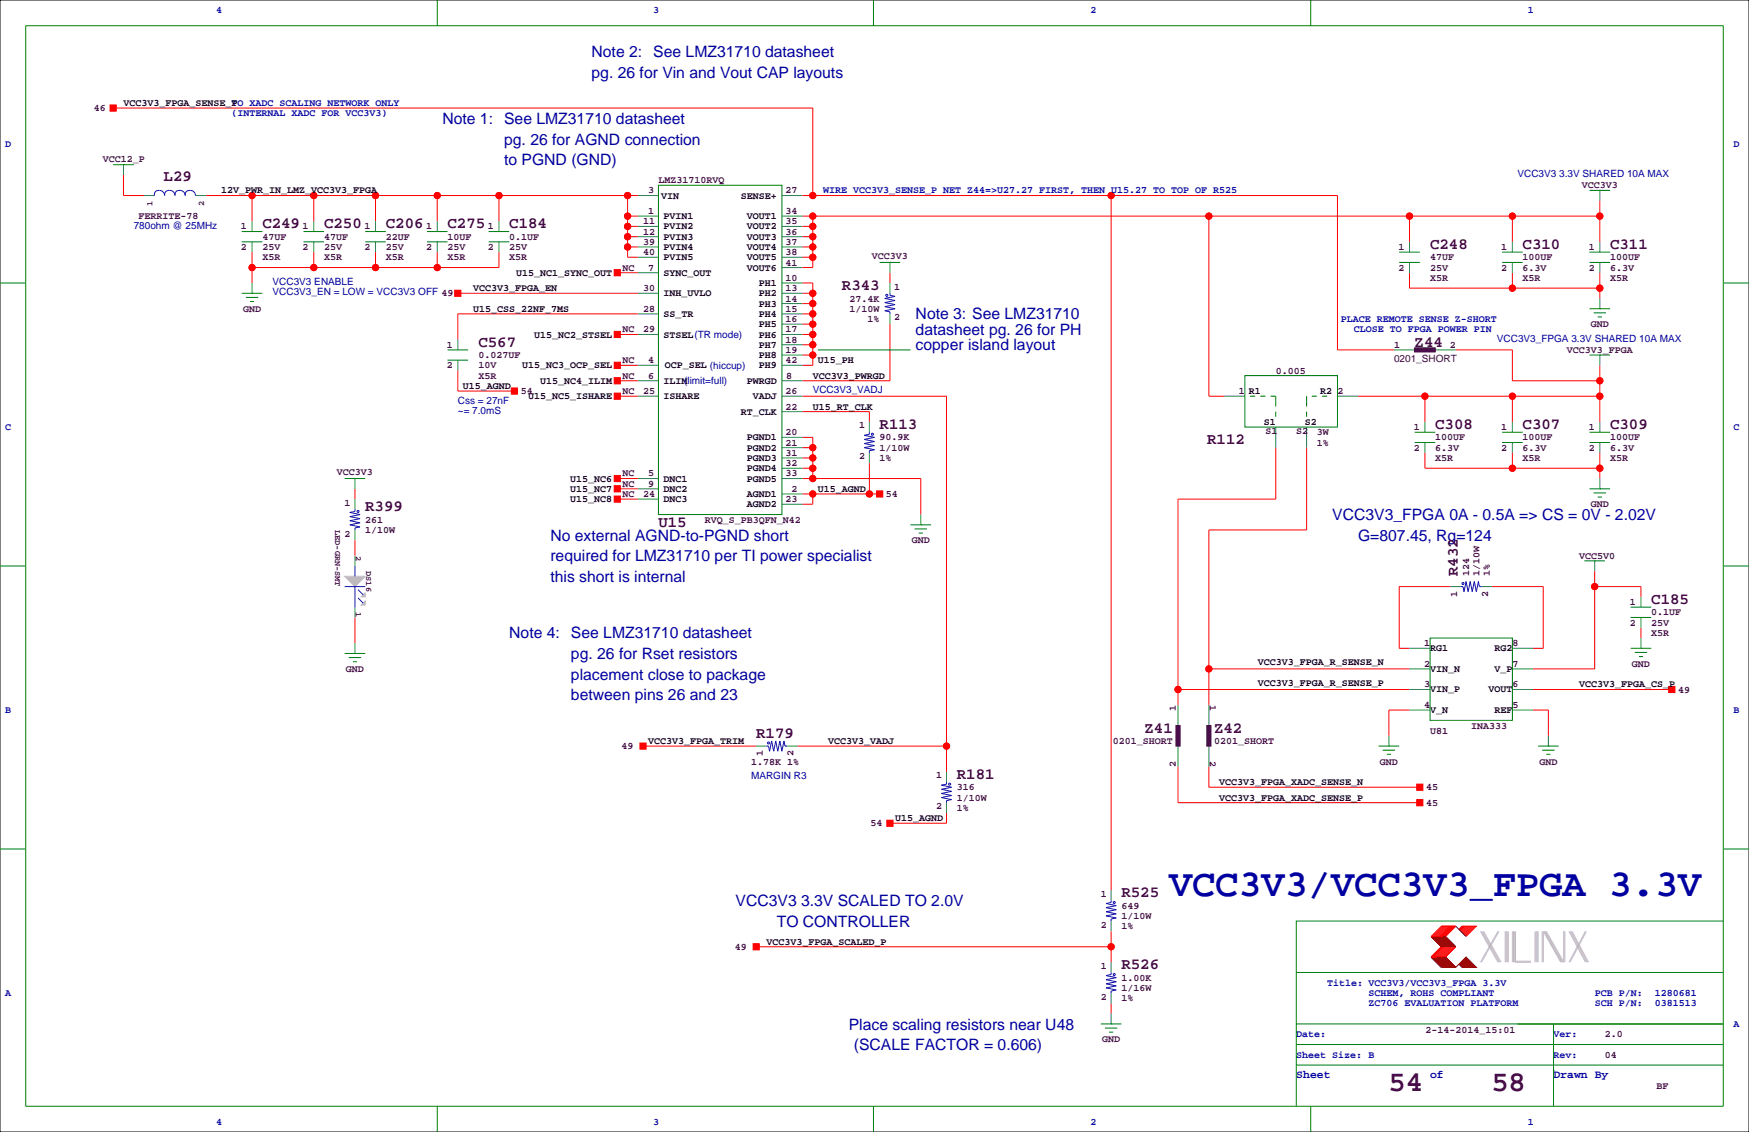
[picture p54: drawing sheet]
<svg xmlns="http://www.w3.org/2000/svg" width="432mm" height="279mm" viewBox="0 0 432 279" stroke-linecap="round" stroke-linejoin="round" font-family="sans-serif">
<defs><g id="words">
<text font-size="9.5" fill="#0000a0" x="288.6" y="221.1">VCC3V3/VCC3V3_FPGA 3.3V</text>
<g font-size="7.1" fill="#400040">
<text x="342.8" y="269.3">54</text>
<text x="368.2" y="269.3">58</text>
</g>
<g font-size="3.9" fill="#0000a0">
<text x="146" y="14.1">Note 2:</text>
<text x="161.3" y="14.1">See LMZ31710 datasheet</text>
<text x="146" y="19.2">pg. 26 for Vin and Vout CAP layouts</text>
<text x="109.2" y="30.6">Note 1:</text>
<text x="124.5" y="30.6">See LMZ31710 datasheet</text>
<text x="124.5" y="35.7">pg. 26 for AGND connection</text>
<text x="124.5" y="40.8">to PGND (GND)</text>
<text x="226.1" y="82.7">datasheet pg. 26 for PH</text>
<text x="226.1" y="78.9">Note 3: See LMZ31710</text>
<text x="226.1" y="86.5">copper island layout</text>
<text x="328.9" y="128.4">VCC3V3_FPGA 0A - 0.5A =&gt; CS = 0V - 2.02V</text>
<text x="135.9" y="133.5">No external AGND-to-PGND short</text>
<text x="335.3" y="133.5">G=807.45, Rg=124</text>
<text x="135.9" y="138.5">required for LMZ31710 per TI power specialist</text>
<text x="135.9" y="143.6">this short is internal</text>
<text x="125.7" y="157.6">Note 4:</text>
<text x="141" y="157.6">See LMZ31710 datasheet</text>
<text x="141" y="167.8">placement close to package</text>
<text x="141" y="162.7">pg. 26 for Rset resistors</text>
<text x="141" y="172.8">between pins 26 and 23</text>
<text x="181.6" y="223.6">VCC3V3 3.3V SCALED TO 2.0V</text>
<text x="191.8" y="228.7">TO CONTROLLER</text>
<text x="209.5" y="254.1">Place scaling resistors near U48</text>
<text x="210.8" y="259.2">(SCALE FACTOR = 0.606)</text>
</g>
<g font-size="3.9" fill="#400040">
<text x="40.4" y="44.7">L29</text>
<text x="64.8" y="56.4">C249</text>
<text x="80" y="56.4">C250</text>
<text x="95.2" y="56.4">C206</text>
<text x="110.5" y="56.4">C275</text>
<text x="125.7" y="56.4">C184</text>
<text x="353.1" y="61.4">C248</text>
<text x="375.9" y="61.4">C310</text>
<text x="397.5" y="61.4">C311</text>
<text x="207.9" y="71.6">R343</text>
<text x="118.1" y="85.6">C567</text>
<text x="349.3" y="85.6">Z44</text>
<text x="217.2" y="105.9">R113</text>
<text x="354.3" y="105.9">C308</text>
<text x="375.9" y="105.9">C307</text>
<text x="397.5" y="105.9">C309</text>
<text x="298" y="109.7">R112</text>
<text x="90.2" y="126.2">R399</text>
<text x="162.6" y="130">U15</text>
<text x="359.9" y="142.2" transform="rotate(-90 359.9 142.2)">R432</text>
<text x="407.7" y="149.1">C185</text>
<text x="186.7" y="182.1">R179</text>
<text x="282.6" y="180.8">Z41</text>
<text x="299.7" y="180.8">Z42</text>
<text x="236.2" y="192.2">R181</text>
<text x="276.9" y="221.5">R525</text>
<text x="276.9" y="239.2">R526</text>
</g>
<g font-size="2.8" fill="#0000a0">
<text x="320" y="266.1">Sheet</text>
<text x="353.1" y="266.1">of</text>
<text x="383.5" y="266.1">Drawn By</text>
</g>
<g font-size="2.5" fill="#0000a0">
<text x="53.3" y="3.3">4</text>
<text x="161.3" y="3.3">3</text>
<text x="269.2" y="3.3">2</text>
<text x="377.2" y="3.3">1</text>
<text x="57.1" y="26.2">TO XADC SCALING NETWORK ONLY</text>
<text x="57.1" y="28.7">(INTERNAL XADC FOR VCC3V3)</text>
<text x="1.3" y="36.3">D</text>
<text x="428" y="36.3">D</text>
<text x="203.2" y="47.8">WIRE VCC3V3_SENSE_P NET Z44=&gt;U27.27 FIRST, THEN U15.27 TO TOP OF R525</text>
<text x="374.6" y="43.7">VCC3V3 3.3V SHARED 10A MAX</text>
<text x="33" y="56.4">780ohm @ 25MHz</text>
<text x="67.3" y="70.4">VCC3V3 ENABLE</text>
<text x="67.3" y="72.9">VCC3V3_EN = LOW = VCC3V3 OFF 49</text>
<text x="331" y="79.5">PLACE REMOTE SENSE Z-SHORT</text>
<text x="334.2" y="82">CLOSE TO FPGA POWER PIN</text>
<text x="369.6" y="84.4">VCC3V3_FPGA 3.3V SHARED 10A MAX</text>
<text x="113" y="99.6">Css = 27nF</text>
<text x="200.7" y="97.1">VCC3V3_VADJ</text>
<text x="1.3" y="106.2">C</text>
<text x="113" y="102.1">~= 7.0mS</text>
<text x="428" y="106.2">C</text>
<text x="1.3" y="176">B</text>
<text x="428" y="176">B</text>
<text x="185.4" y="192.3">MARGIN R3</text>
<text x="1.3" y="245.9">A</text>
<text x="327.7" y="243.3">Title: VCC3V3/VCC3V3_FPGA 3.3V</text>
<text x="337.8" y="245.9">SCHEM, ROHS COMPLIANT</text>
<text x="393.7" y="245.9">PCB P/N:</text>
<text x="408.5" y="245.9">1280681</text>
<text x="337.8" y="248.4">ZC706 EVALUATION PLATFORM</text>
<text x="393.7" y="248.4">SCH P/N:</text>
<text x="408.5" y="248.4">0381513</text>
<text x="320" y="256">Date:</text>
<text x="383.5" y="256">Ver:</text>
<text x="428" y="253.5">A</text>
<text x="320" y="261.1">Sheet Size: B</text>
<text x="383.5" y="261.1">Rev:</text>
<text x="53.3" y="277.6">4</text>
<text x="161.3" y="277.6">3</text>
<text x="269.2" y="277.6">2</text>
<text x="377.2" y="277.6">1</text>
</g>
<g font-size="2.5" fill="#400040">
<text x="23.2" y="27.4">46</text>
<text x="25.4" y="39.9">VCC12_P</text>
<text x="160" y="47.8">3</text>
<text x="162.6" y="45.2">LMZ31710RVQ</text>
<text x="193.9" y="47.8">27</text>
<text x="390.5" y="46.5">VCC3V3</text>
<text x="34.2" y="53.9">FERRITE-78</text>
<text x="160" y="52.8">1</text>
<text x="193.9" y="52.8">34</text>
<text x="59.5" y="56.6">1</text>
<text x="64.8" y="59.2">47UF</text>
<text x="74.7" y="56.6">1</text>
<text x="80" y="59.2">47UF</text>
<text x="90" y="56.6">1</text>
<text x="95.2" y="59.2">22UF</text>
<text x="105.2" y="56.6">1</text>
<text x="110.5" y="59.2">10UF</text>
<text x="120.4" y="56.6">1</text>
<text x="125.7" y="59.2">0.1UF</text>
<text x="158.7" y="55.4">11</text>
<text x="158.7" y="57.9">12</text>
<text x="193.9" y="55.4">35</text>
<text x="193.9" y="57.9">36</text>
<text x="59.5" y="61.7">2</text>
<text x="64.8" y="61.7">25V</text>
<text x="64.8" y="64.3">X5R</text>
<text x="74.7" y="61.7">2</text>
<text x="80" y="64.3">X5R</text>
<text x="80" y="61.7">25V</text>
<text x="90" y="61.7">2</text>
<text x="95.2" y="61.7">25V</text>
<text x="95.2" y="64.3">X5R</text>
<text x="105.2" y="61.7">2</text>
<text x="110.5" y="61.7">25V</text>
<text x="110.5" y="64.3">X5R</text>
<text x="120.4" y="61.7">2</text>
<text x="125.7" y="61.7">25V</text>
<text x="125.7" y="64.3">X5R</text>
<text x="158.7" y="60.5">39</text>
<text x="158.7" y="63">40</text>
<text x="193.9" y="60.5">37</text>
<text x="193.9" y="63">38</text>
<text x="193.9" y="65.5">41</text>
<text x="215.3" y="64">VCC3V3</text>
<text x="345.2" y="61.7">1</text>
<text x="353.1" y="64.3">47UF</text>
<text x="370.6" y="61.7">1</text>
<text x="375.9" y="64.3">100UF</text>
<text x="392.2" y="61.7">1</text>
<text x="397.5" y="64.3">100UF</text>
<text x="153.7" y="66.8">NC</text>
<text x="158.7" y="71.9">30</text>
<text x="160" y="66.8">7</text>
<text x="193.9" y="69.3">10</text>
<text x="193.9" y="71.9">13</text>
<text x="220.8" y="71.5">1</text>
<text x="345.2" y="66.8">2</text>
<text x="353.1" y="66.8">25V</text>
<text x="353.1" y="69.3">X5R</text>
<text x="370.6" y="66.8">2</text>
<text x="375.9" y="66.8">6.3V</text>
<text x="375.9" y="69.3">X5R</text>
<text x="392.2" y="66.8">2</text>
<text x="397.5" y="66.8">6.3V</text>
<text x="397.5" y="69.3">X5R</text>
<text x="60" y="77">GND</text>
<text x="158.7" y="77">28</text>
<text x="193.9" y="74.4">14</text>
<text x="193.9" y="77">15</text>
<text x="209.8" y="74.4">27.4K</text>
<text x="209.8" y="77">1/10W</text>
<text x="153.7" y="82">NC</text>
<text x="158.7" y="82">29</text>
<text x="193.9" y="79.5">16</text>
<text x="193.9" y="82">17</text>
<text x="214.2" y="79.5">1%</text>
<text x="220.8" y="79.1">2</text>
<text x="392.7" y="80.8">GND</text>
<text x="110.3" y="85.9">1</text>
<text x="118.1" y="88.4">0.027UF</text>
<text x="153.7" y="89.7">NC</text>
<text x="160" y="89.7">4</text>
<text x="193.9" y="84.6">18</text>
<text x="193.9" y="87.1">19</text>
<text x="193.9" y="89.7">42</text>
<text x="344.2" y="85.9">1</text>
<text x="344.2" y="89.4">0201_SHORT</text>
<text x="357.9" y="85.9">2</text>
<text x="386.8" y="87.1">VCC3V3_FPGA</text>
<text x="110.3" y="90.9">2</text>
<text x="118.1" y="90.9">10V</text>
<text x="118.1" y="93.5">X5R</text>
<text x="153.7" y="93.5">NC</text>
<text x="160" y="93.5">6</text>
<text x="194.1" y="93.5">8</text>
<text x="315" y="92.2">0.005</text>
<text x="128.6" y="97.3">54</text>
<text x="153.7" y="97.3">NC</text>
<text x="158.7" y="97.3">25</text>
<text x="193.9" y="101.1">22</text>
<text x="193.9" y="97.3">26</text>
<text x="305.9" y="97.3">1</text>
<text x="330.2" y="97.3">2</text>
<text x="193.9" y="107.4">20</text>
<text x="212.1" y="105.8">1</text>
<text x="312.4" y="107">S1</text>
<text x="320" y="107">S2</text>
<text x="325.1" y="107.4">3W</text>
<text x="349" y="106.2">1</text>
<text x="370.6" y="106.2">1</text>
<text x="392.2" y="106.2">1</text>
<text x="193.9" y="110">21</text>
<text x="193.9" y="112.5">31</text>
<text x="212.1" y="113.4">2</text>
<text x="217.2" y="108.7">90.9K</text>
<text x="217.2" y="111.3">1/10W</text>
<text x="217.2" y="113.8">1%</text>
<text x="325.1" y="110">1%</text>
<text x="349" y="111.3">2</text>
<text x="354.3" y="108.7">100UF</text>
<text x="354.3" y="111.3">6.3V</text>
<text x="354.3" y="113.8">X5R</text>
<text x="370.6" y="111.3">2</text>
<text x="375.9" y="108.7">100UF</text>
<text x="375.9" y="111.3">6.3V</text>
<text x="375.9" y="113.8">X5R</text>
<text x="392.2" y="111.3">2</text>
<text x="397.5" y="108.7">100UF</text>
<text x="397.5" y="111.3">6.3V</text>
<text x="397.5" y="113.8">X5R</text>
<text x="83.2" y="117.4">VCC3V3</text>
<text x="153.7" y="117.6">NC</text>
<text x="160" y="117.6">5</text>
<text x="193.9" y="115.1">32</text>
<text x="193.9" y="117.6">33</text>
<text x="85.1" y="124.8">1</text>
<text x="153.7" y="122.7">NC</text>
<text x="153.7" y="120.1">NC</text>
<text x="158.7" y="122.7">24</text>
<text x="160" y="120.1">9</text>
<text x="193.9" y="124">23</text>
<text x="195.4" y="121.4">2</text>
<text x="218.7" y="122.7">54</text>
<text x="392.7" y="125.2">GND</text>
<text x="90.2" y="129">261</text>
<text x="90.2" y="131.6">1/10W</text>
<text x="174" y="129">RVQ_S_PB3QFN_N42</text>
<text x="85.1" y="132.4">2</text>
<text x="225.1" y="134.1">GND</text>
<text x="389.9" y="137.9">VCC5V0</text>
<text x="362.7" y="142.2" transform="rotate(-90 362.7 142.2)">124</text>
<text x="365.3" y="142.2" transform="rotate(-90 365.3 142.2)">1/10W</text>
<text x="367.8" y="142.2" transform="rotate(-90 367.8 142.2)">1%</text>
<text x="359.8" y="147.3" transform="rotate(-90 359.8 147.3)">1</text>
<text x="367.4" y="147.3" transform="rotate(-90 367.4 147.3)">2</text>
<text x="402.4" y="149.4">1</text>
<text x="402.4" y="154.4">2</text>
<text x="407.7" y="151.9">0.1UF</text>
<text x="407.7" y="154.4">25V</text>
<text x="351.6" y="159.5">1</text>
<text x="373.4" y="159.5">8</text>
<text x="407.7" y="157">X5R</text>
<text x="85.4" y="165.9">GND</text>
<text x="351.6" y="164.6">2</text>
<text x="373.4" y="164.6">7</text>
<text x="402.9" y="164.6">GND</text>
<text x="298.7" y="174" transform="rotate(90 298.7 174)">1</text>
<text x="351.6" y="169.7">3</text>
<text x="373.4" y="169.7">6</text>
<text x="414.3" y="170.9">49</text>
<text x="290.3" y="175.5" transform="rotate(-90 290.3 175.5)">1</text>
<text x="351.6" y="174.8">4</text>
<text x="363.2" y="179.8">INA333</text>
<text x="373.4" y="174.8">5</text>
<text x="153.5" y="184.9">49</text>
<text x="274.7" y="183.6">0201_SHORT</text>
<text x="299.7" y="183.6">0201_SHORT</text>
<text x="353.1" y="181.1">U81</text>
<text x="185.4" y="188.7">1.78K 1%</text>
<text x="188.3" y="186.7" transform="rotate(-90 188.3 186.7)">1</text>
<text x="195.9" y="186.7" transform="rotate(-90 195.9 186.7)">2</text>
<text x="290.3" y="189.2" transform="rotate(-90 290.3 189.2)">2</text>
<text x="298.7" y="187.7" transform="rotate(90 298.7 187.7)">2</text>
<text x="340.7" y="188.7">GND</text>
<text x="380" y="188.7">GND</text>
<text x="231.1" y="192.1">1</text>
<text x="236.2" y="195.1">316</text>
<text x="236.2" y="197.6">1/10W</text>
<text x="352.1" y="195.1">45</text>
<text x="214.9" y="204">54</text>
<text x="231.1" y="199.7">2</text>
<text x="236.2" y="200.2">1%</text>
<text x="352.1" y="198.9">45</text>
<text x="271.8" y="221.3">1</text>
<text x="276.9" y="224.3">649</text>
<text x="276.9" y="226.8">1/10W</text>
<text x="271.8" y="228.9">2</text>
<text x="276.9" y="229.4">1%</text>
<text x="181.4" y="234.4">49</text>
<text x="271.8" y="239.1">1</text>
<text x="276.9" y="242.1">1.00K</text>
<text x="276.9" y="244.6">1/16W</text>
<text x="271.8" y="246.7">2</text>
<text x="276.9" y="247.1">1%</text>
<text x="272.1" y="257.3">GND</text>
<text x="351.9" y="255">2-14-2014_15:01</text>
<text x="396.2" y="256">2.0</text>
<text x="396.2" y="261.1">04</text>
<text x="408.9" y="268.7">BF</text>
</g>
<g font-size="2.5">
<text x="30.5" y="26.2">VCC3V3_FPGA_SENSE_P</text>
<text x="54.6" y="47.8">12V_PWR_IN_LMZ_VCC3V3_FPGA</text>
<text x="163.2" y="49">VIN</text>
<text x="182.9" y="49">SENSE+</text>
<text x="163.8" y="54.1">PVIN1</text>
<text x="163.8" y="56.6">PVIN2</text>
<text x="163.8" y="59.2">PVIN3</text>
<text x="184.4" y="54.1">VOUT1</text>
<text x="184.4" y="56.6">VOUT2</text>
<text x="184.4" y="59.2">VOUT3</text>
<text x="163.8" y="61.7">PVIN4</text>
<text x="163.8" y="64.3">PVIN5</text>
<text x="184.4" y="61.7">VOUT4</text>
<text x="184.4" y="64.3">VOUT5</text>
<text x="116.8" y="71.9">VCC3V3_FPGA_EN</text>
<text x="127.4" y="68.1">U15_NC1_SYNC_OUT</text>
<text x="163.8" y="68.1">SYNC_OUT</text>
<text x="184.4" y="66.8">VOUT6</text>
<text x="187.3" y="70.6">PH1</text>
<text x="116.8" y="77">U15_CSS_22NF_7MS</text>
<text x="163.8" y="73.2">INH_UVLO</text>
<text x="187.3" y="73.2">PH2</text>
<text x="187.3" y="75.7">PH3</text>
<text x="131.9" y="83.3">U15_NC2_STSEL</text>
<text x="163.8" y="78.2">SS_TR</text>
<text x="163.8" y="83.3">STSEL(TR mode)</text>
<text x="187.3" y="78.2">PH4</text>
<text x="187.3" y="80.8">PH5</text>
<text x="187.3" y="83.3">PH6</text>
<text x="187.3" y="85.9">PH7</text>
<text x="187.3" y="88.4">PH8</text>
<text x="201.9" y="89.7">U15_PH</text>
<text x="128.9" y="90.9">U15_NC3_OCP_SEL</text>
<text x="133.3" y="94.7">U15_NC4_ILIM</text>
<text x="163.8" y="94.7">ILIM(limit=full)</text>
<text x="164.1" y="90.9">OCP_SEL (hiccup)</text>
<text x="184.4" y="94.7">PWRGD</text>
<text x="187.3" y="90.9">PH9</text>
<text x="200.7" y="93.5">VCC3V3_PWRGD</text>
<text x="114.3" y="96">U15_AGND</text>
<text x="130.4" y="98.6">U15_NC5_ISHARE</text>
<text x="163.8" y="98.6">ISHARE</text>
<text x="185.8" y="98.6">VADJ</text>
<text x="200.7" y="101.1">U15_RT_CLK</text>
<text x="308.4" y="97.2">R1</text>
<text x="326" y="97.2">R2</text>
<text x="182.9" y="102.4">RT_CLK</text>
<text x="312" y="104.8">S1</text>
<text x="322.2" y="104.8">S2</text>
<text x="184.4" y="108.7">PGND1</text>
<text x="184.4" y="111.3">PGND2</text>
<text x="184.4" y="113.8">PGND3</text>
<text x="140.8" y="118.9">U15_NC6</text>
<text x="163.8" y="118.9">DNC1</text>
<text x="184.4" y="116.3">PGND4</text>
<text x="184.4" y="118.9">PGND5</text>
<text x="140.8" y="124">U15_NC8</text>
<text x="140.8" y="121.4">U15_NC7</text>
<text x="163.8" y="121.4">DNC2</text>
<text x="163.8" y="124">DNC3</text>
<text x="184.4" y="122.7">AGND1</text>
<text x="184.4" y="125.2">AGND2</text>
<text x="201.9" y="121.4">U15_AGND</text>
<text x="353.1" y="160.7">RG1</text>
<text x="368.9" y="160.7">RG2</text>
<text x="310.5" y="164.2">VCC3V3_FPGA_R_SENSE_N</text>
<text x="353.1" y="165.8">VIN_N</text>
<text x="368.9" y="165.8">V_P</text>
<text x="310.5" y="169.3">VCC3V3_FPGA_R_SENSE_P</text>
<text x="353.1" y="170.9">VIN_P</text>
<text x="367.5" y="170.9">VOUT</text>
<text x="389.9" y="169.7">VCC3V3_FPGA_CS_P</text>
<text x="353.1" y="176">V_N</text>
<text x="368.9" y="176">REF</text>
<text x="160" y="183.6">VCC3V3_FPGA_TRIM</text>
<text x="204.5" y="183.6">VCC3V3_VADJ</text>
<text x="301" y="197.6">VCC3V3_FPGA_XADC_SENSE_P</text>
<text x="301" y="193.8">VCC3V3_FPGA_XADC_SENSE_N</text>
<text x="221" y="202.7">U15_AGND</text>
<text x="189.2" y="233.2">VCC3V3_FPGA_SCALED_P</text>
</g>
<g font-size="2.1" fill="#400040">
<text x="37.7" y="50.8" transform="rotate(-90 37.7 50.8)">1</text>
<text x="50.4" y="50.8" transform="rotate(-90 50.4 50.8)">2</text>
<text x="82.7" y="130.8" transform="rotate(90 82.7 130.8)">LED-GRN-SMT</text>
<text x="87.8" y="137.2" transform="rotate(90 87.8 137.2)">2</text>
<text x="90.4" y="141" transform="rotate(90 90.4 141)">DS16</text>
<text x="87.8" y="151.1" transform="rotate(90 87.8 151.1)">1</text>
</g>
</g></defs>
<path d="M0 0h431.8v279.4h-431.8z" fill="none" stroke="#000" stroke-width=".25"/>
<g fill="none" stroke="#f00" stroke-width=".25">
<path d="M27.9 26.7h172.8v21.6M30.5 43.2v5.1h5.1M50.8 48.3h106.7M62.2 48.3v6.3M77.5 48.3v6.3M92.7 48.3v6.3M107.9 48.3v6.3M123.2 48.3v6.3M154.9 48.3v15.2h2.6M154.9 53.3h2.6M154.9 55.9h2.6M154.9 58.4h2.6"/>
<path d="M198.1 48.3h132.1v38.1h14M198.1 53.3h196.9M198.1 55.9h2.6M198.1 58.4h2.6M200.7 53.3v12.7h-2.6M274.3 48.3v171.4M298.4 53.3v44.5h3.9M348 53.3v6.4M373.4 53.3v6.4M395 49.5v10.2M62.2 62.2v7.6M77.5 62.2v3.8"/>
<path d="M92.7 62.2v3.8M107.9 62.2v3.8M113 72.4h44.5M123.2 62.2v3.8h-61M152.4 67.3h5.1M154.9 61h2.6M157.5 77.5h-44.5v6.3M198.1 69.8h2.6v20.4h-2.6M198.1 77.5h2.6M198.1 63.5h2.6M198.1 61h2.6M198.1 74.9h2.6"/>
<path d="M198.1 72.4h2.6M219.7 67.3v2.5M348 67.3v3.8h47M373.4 67.3v3.8M395 67.3v6.4M113 91.4v5.1h14M152.4 94h5.1M152.4 97.8h5.1M152.4 90.2h5.1M152.4 82.5h5.1M198.1 97.8h35.6v92.7M198.1 87.6h2.6"/>
<path d="M198.1 82.5h2.6M198.1 80h2.6M198.1 85.1h2.6M219.7 80v14h-21.6M335.3 97.8h59.7M351.8 97.8v6.3M359.4 86.4h14v7.6h21.6M373.4 97.8v6.3M395 90.2v13.9M152.4 118.1h5.1M198.1 118.1h29.2v8.9M198.1 107.9h2.6v10.2"/>
<path d="M198.1 110.5h2.6M198.1 113h2.6M198.1 115.6h2.6M198.1 101.6h16.5v2.5M214.6 114.3v7.6M315 110.5v12.7h-24.2v50.8M322.6 110.5v20.3h-24.2v43.2M351.8 111.8v3.8h43.2M373.4 111.8v3.8M395 111.8v6.3M87.6 120.7v2.5M87.6 133.3v3.9"/>
<path d="M152.4 123.2h5.1M152.4 120.7h5.1M198.1 121.9h19.1M200.7 121.9v2.6h-2.6M87.6 152.4v6.4M358.1 144.8h-12.7v15.2h2.6M368.3 144.8h12.7v15.2h-2.5M393.7 144.8h11.4v2.5M393.7 141v24.1h-15.2M405.1 154.9v2.6M290.8 170.2h57.2M298.4 165.1h49.6"/>
<path d="M348 175.3h-5.1v6.3M378.5 175.3h3.8v6.3M378.5 170.2h34.2M158.7 184.1h28M196.8 184.1h36.9M290.8 189.2v8.9h59.7M298.4 189.2v5.1h52.1M233.7 200.7v2.5h-14M186.7 233.7h87.6M274.3 229.9v7.6M355.9 233.7l-2.6 2.5h3.6l2.5-2.5M355.9 228.6h3.5l-2.5 2.5h-3.6z"/>
<path d="M356.1 233.7l-2.5 2.5M356.1 228.6l-2.5 2.5M356.4 233.7l-2.6 2.5M356.4 228.6l-2.6 2.5M356.6 233.7l-2.5 2.5M356.6 228.6l-2.5 2.5M356.9 233.7l-2.6 2.5M356.9 228.6l-2.6 2.5M357.1 233.7l-2.5 2.5M357.1 228.6l-2.5 2.5M357.4 233.7l-2.6 2.5M357.4 228.6l-2.6 2.5"/>
<path d="M357.6 233.7l-2.5 2.5M357.6 228.6l-2.5 2.5M357.9 233.7l-2.6 2.5M357.9 228.6l-2.6 2.5M358.1 233.7l-2.5 2.5M358.1 228.6l-2.5 2.5M358.4 233.7l-2.5 2.5M358.4 228.6l-2.5 2.5M358.6 233.7l-2.5 2.5M358.6 228.6l-2.5 2.5M358.9 233.7l-2.5 2.5M358.9 228.6l-2.5 2.5"/>
<path d="M359.2 233.7l-2.6 2.5M359.2 228.6l-2.6 2.5M360.2 229.4l.7-.8h3.6l-2.6 2.5M361.2 228.6l-.8 .8M361.4 228.6l-1 1M361.7 228.6l-1 1M361.9 228.6l-1.2 1.3M362.2 228.6l-1.3 1.3M362.5 228.6l-1.6 1.5M362.7 228.6l-1.5 1.5M363 228.6l-1.8 1.8M363.2 228.6l-1.8 1.8"/>
<path d="M363.5 228.6l-2.1 2M363.7 228.6l-2 2M364 228.6l-2.3 2.3M364.2 228.6l-2.3 2.3M274.3 247.6v2.6"/>
<circle cx="62.2" cy="48.3" r=".76"/>
<circle cx="77.5" cy="48.3" r=".76"/>
<circle cx="92.7" cy="48.3" r=".76"/>
<circle cx="108" cy="48.3" r=".76"/>
<circle cx="123.2" cy="48.3" r=".76"/>
<circle cx="154.9" cy="53.3" r=".76"/>
<circle cx="154.9" cy="48.3" r=".76"/>
<circle cx="154.9" cy="55.9" r=".76"/>
<circle cx="154.9" cy="58.4" r=".76"/>
<circle cx="200.7" cy="53.3" r=".76"/>
<circle cx="200.7" cy="48.3" r=".76"/>
<circle cx="200.7" cy="55.9" r=".76"/>
<circle cx="200.7" cy="58.4" r=".76"/>
<circle cx="274.3" cy="48.3" r=".76"/>
<circle cx="298.5" cy="53.3" r=".76"/>
<circle cx="348" cy="53.3" r=".76"/>
<circle cx="373.4" cy="53.3" r=".76"/>
<circle cx="395" cy="53.3" r=".76"/>
<circle cx="62.2" cy="66" r=".76"/>
<circle cx="77.5" cy="66" r=".76"/>
<circle cx="92.7" cy="66" r=".76"/>
<circle cx="108" cy="66" r=".76"/>
<circle cx="154.9" cy="61" r=".76"/>
<circle cx="200.7" cy="72.4" r=".76"/>
<circle cx="200.7" cy="61" r=".76"/>
<circle cx="200.7" cy="74.9" r=".76"/>
<circle cx="200.7" cy="77.5" r=".76"/>
<circle cx="200.7" cy="63.5" r=".76"/>
<circle cx="373.4" cy="71.1" r=".76"/>
<circle cx="395" cy="71.1" r=".76"/>
<circle cx="200.7" cy="85.1" r=".76"/>
<circle cx="200.7" cy="80" r=".76"/>
<circle cx="200.7" cy="87.6" r=".76"/>
<circle cx="200.7" cy="82.5" r=".76"/>
<circle cx="351.8" cy="97.8" r=".76"/>
<circle cx="373.4" cy="97.8" r=".76"/>
<circle cx="395" cy="97.8" r=".76"/>
<circle cx="395" cy="94" r=".76"/>
<circle cx="200.7" cy="113" r=".76"/>
<circle cx="200.7" cy="115.6" r=".76"/>
<circle cx="200.7" cy="110.5" r=".76"/>
<circle cx="200.7" cy="118.1" r=".76"/>
<circle cx="373.4" cy="115.6" r=".76"/>
<circle cx="395" cy="115.6" r=".76"/>
<circle cx="200.7" cy="121.9" r=".76"/>
<circle cx="214.6" cy="121.9" r=".76"/>
<circle cx="393.7" cy="144.8" r=".76"/>
<circle cx="290.8" cy="170.2" r=".76"/>
<circle cx="298.5" cy="165.1" r=".76"/>
<circle cx="233.7" cy="184.1" r=".76"/>
<circle cx="274.3" cy="233.7" r=".76"/>
</g>
<g fill="#f00" stroke="#f00" stroke-width=".25">
<path d="M126.2 95.8h1.6v1.5h-1.6z" fill-rule="evenodd"/>
<path d="M158 183.4h1.5v1.5h-1.5z" fill-rule="evenodd"/>
<path d="M218.9 202.4h1.6v1.6h-1.6z" fill-rule="evenodd"/>
<path d="M349.8 193.5h1.5v1.6h-1.5z" fill-rule="evenodd"/>
<path d="M349.8 197.4h1.5v1.5h-1.5z" fill-rule="evenodd"/>
<path d="M112.3 71.6h1.5v1.6h-1.5z" fill-rule="evenodd"/>
<path d="M412 169.4h1.5v1.5h-1.5z" fill-rule="evenodd"/>
<path d="M185.9 232.9h1.6v1.5h-1.6z" fill-rule="evenodd"/>
<path d="M27.2 25.9h1.5v1.5h-1.5z" fill-rule="evenodd"/>
<path d="M151.6 66.5h1.6v1.6h-1.6z" fill-rule="evenodd"/>
<path d="M151.6 81.8h1.6v1.5h-1.6z" fill-rule="evenodd"/>
<path d="M151.6 89.4h1.6v1.5h-1.6z" fill-rule="evenodd"/>
<path d="M151.6 93.2h1.6v1.5h-1.6z" fill-rule="evenodd"/>
<path d="M151.6 97h1.6v1.6h-1.6z" fill-rule="evenodd"/>
<path d="M151.6 117.3h1.6v1.6h-1.6z" fill-rule="evenodd"/>
<path d="M151.6 119.9h1.6v1.5h-1.6z" fill-rule="evenodd"/>
<path d="M151.6 122.4h1.6v1.6h-1.6z" fill-rule="evenodd"/>
<path d="M216.4 121.2h1.5v1.5h-1.5z" fill-rule="evenodd"/>
<circle cx="200.7" cy="118.1" r=".76"/>
<circle cx="200.7" cy="110.5" r=".76"/>
<circle cx="200.7" cy="113" r=".76"/>
<circle cx="200.7" cy="115.6" r=".76"/>
<circle cx="62.2" cy="48.3" r=".76"/>
<circle cx="77.5" cy="48.3" r=".76"/>
<circle cx="92.7" cy="48.3" r=".76"/>
<circle cx="108" cy="48.3" r=".76"/>
<circle cx="123.2" cy="48.3" r=".76"/>
<circle cx="154.9" cy="48.3" r=".76"/>
<circle cx="154.9" cy="53.3" r=".76"/>
<circle cx="154.9" cy="55.9" r=".76"/>
<circle cx="154.9" cy="58.4" r=".76"/>
<circle cx="154.9" cy="61" r=".76"/>
<circle cx="395" cy="94" r=".76"/>
<circle cx="395" cy="97.8" r=".76"/>
<circle cx="351.8" cy="97.8" r=".76"/>
<circle cx="373.4" cy="97.8" r=".76"/>
<circle cx="373.4" cy="71.1" r=".76"/>
<circle cx="395" cy="71.1" r=".76"/>
<circle cx="62.2" cy="66" r=".76"/>
<circle cx="77.5" cy="66" r=".76"/>
<circle cx="92.7" cy="66" r=".76"/>
<circle cx="108" cy="66" r=".76"/>
<circle cx="200.7" cy="87.6" r=".76"/>
<circle cx="200.7" cy="72.4" r=".76"/>
<circle cx="200.7" cy="74.9" r=".76"/>
<circle cx="200.7" cy="77.5" r=".76"/>
<circle cx="200.7" cy="80" r=".76"/>
<circle cx="200.7" cy="82.5" r=".76"/>
<circle cx="200.7" cy="85.1" r=".76"/>
<circle cx="393.7" cy="144.8" r=".76"/>
<circle cx="298.5" cy="165.1" r=".76"/>
<circle cx="290.8" cy="170.2" r=".76"/>
<circle cx="395" cy="115.6" r=".76"/>
<circle cx="373.4" cy="115.6" r=".76"/>
<circle cx="200.7" cy="53.3" r=".76"/>
<circle cx="298.5" cy="53.3" r=".76"/>
<circle cx="395" cy="53.3" r=".76"/>
<circle cx="348" cy="53.3" r=".76"/>
<circle cx="373.4" cy="53.3" r=".76"/>
<circle cx="200.7" cy="55.9" r=".76"/>
<circle cx="200.7" cy="63.5" r=".76"/>
<circle cx="200.7" cy="61" r=".76"/>
<circle cx="200.7" cy="58.4" r=".76"/>
<circle cx="274.3" cy="233.7" r=".76"/>
<circle cx="200.7" cy="48.3" r=".76"/>
<circle cx="274.3" cy="48.3" r=".76"/>
<circle cx="233.7" cy="184.1" r=".76"/>
<circle cx="200.7" cy="121.9" r=".76"/>
<circle cx="214.6" cy="121.9" r=".76"/>
</g>
<g fill="none" stroke="#008080" stroke-width=".25">
<path d="M30.5 40.6v2.6M35.6 48.3h2.5M48.3 48.3h2.5M62.2 54.6v2.6M62.2 59.7v2.5M77.5 54.6v2.6M77.5 59.7v2.5M92.7 54.6v2.6M92.7 59.7v2.5M107.9 54.6v2.6M107.9 59.7v2.5M123.2 54.6v2.6"/>
<path d="M123.2 59.7v2.5M157.5 53.3h5.1M157.5 55.9h5.1M157.5 58.4h5.1M157.5 48.3h5.1M193 53.3h5.1M193 55.9h5.1M193 58.4h5.1M193 48.3h5.1M348 59.7v2.5M373.4 59.7v2.5M395 47v2.5"/>
<path d="M395 59.7v2.5M62.2 69.8v2.6M157.5 72.4h5.1M157.5 77.5h5.1M157.5 61h5.1M157.5 63.5h5.1M157.5 67.3h5.1M193 69.8h5.1M193 72.4h5.1M193 74.9h5.1M193 77.5h5.1M193 61h5.1"/>
<path d="M193 63.5h5.1M193 66h5.1M219.7 64.8v2.5M219.7 69.8v2.6M219.7 77.5v2.5M348 64.8v2.5M373.4 64.8v2.5M395 64.8v2.5M395 73.7v2.5M113 83.8v2.6M113 88.9v2.5M157.5 94h5.1"/>
<path d="M157.5 97.8h5.1M157.5 90.2h5.1M157.5 82.5h5.1M193 94h5.1M193 97.8h5.1M193 90.2h5.1M193 80h5.1M193 82.5h5.1M193 85.1h5.1M193 87.6h5.1M302.3 97.8h5M330.2 97.8h5.1"/>
<path d="M344.2 86.4h5M354.3 86.4h5.1M395 87.6v2.6M87.6 118.1v2.6M157.5 118.1h5.1M193 107.9h5.1M193 110.5h5.1M193 113h5.1M193 115.6h5.1M193 118.1h5.1M193 101.6h5.1M214.6 104.1v2.6"/>
<path d="M214.6 111.8v2.5M315 105.4v5.1M322.6 105.4v5.1M351.8 104.1v2.6M351.8 109.2v2.6M373.4 104.1v2.6M373.4 109.2v2.6M395 104.1v2.6M395 109.2v2.6M395 118.1v2.6M87.6 123.2v2.5M87.6 130.8v2.5"/>
<path d="M87.6 137.2v2.5M157.5 120.7h5.1M157.5 123.2h5.1M193 121.9h5.1M193 124.5h5.1M227.3 127v2.5M393.7 138.4v2.6M87.6 149.9v2.5M87.6 158.8v2.5M358.1 144.8h2.6M365.8 144.8h2.5M405.1 147.3v2.6"/>
<path d="M405.1 152.4v2.5M405.1 157.5v2.5M290.8 174v5.1M298.4 174v5.1M348 160h5.1M348 165.1h5.1M348 170.2h5.1M348 175.3h5.1M373.4 160h5.1M373.4 165.1h5.1M373.4 170.2h5.1M373.4 175.3h5.1"/>
<path d="M186.7 184.1h2.5M194.3 184.1h2.5M233.7 190.5v2.5M233.7 198.1v2.6M290.8 184.1v5.1M298.4 184.1v5.1M342.9 181.6v2.5M382.3 181.6v2.5M274.3 219.7v2.5M274.3 227.3v2.6M274.3 237.5v2.5M274.3 245.1v2.5"/>
<path d="M274.3 250.2v2.5"/>
</g>
<g fill="none" stroke="#008000" stroke-width=".25">
<path d="M6.3 6.4h419.1v266.6h-419.1zM107.9 0v6.4M215.6 0v6.4M323.6 0v6.4M27.9 40.6h5.1M30.5 40.6h.1M59.7 59.7h5.1M59.7 57.2h5.1M74.9 59.7h5.1M74.9 57.2h5.1M90.2 59.7h5M90.2 57.2h5"/>
<path d="M105.4 59.7h5.1M105.4 57.2h5.1M120.6 59.7h5.1M120.6 57.2h5.1M162.6 45.7h30.4v81.3h-30.4zM392.4 47h5.1M395 47h.1M0 69.8h6.3M59.7 72.4h5.1M60.7 73.4h3.1M61.7 74.4h1M62.2 72.4h.1"/>
<path d="M217.2 64.8h5M219.7 64.8h.1M345.4 64.8h5.1M345.4 62.2h5.1M370.8 64.8h5.1M370.8 62.2h5.1M392.4 76.2h5.1M392.4 64.8h5.1M392.4 62.2h5.1M393.4 77.2h3.1M394.5 78.2h1M395 76.2h.1"/>
<path d="M425.4 69.8h6.4M110.5 88.9h5.1M110.5 86.4h5.1M201.9 86.4h22.9M307.3 92.7h22.9v12.7h-22.9zM308.6 97.8h1.3M311.1 97.8h1.3M313.7 97.8h1.3v2.5M322.6 97.8v2.5M323.8 97.8h1.3M326.4 97.8h1.3M392.4 87.6h5.1"/>
<path d="M395 87.6h.1M85.1 118.1h5.1M87.6 118.1h.1M315 101.6v1.3M322.6 101.6v1.3M349.2 109.2h5.1M349.2 106.7h5.1M370.8 109.2h5.1M370.8 106.7h5.1M392.4 109.2h5.1M392.4 106.7h5.1M0 139.7h6.3"/>
<path d="M224.8 129.5h5.1M225.8 130.6h3.1M226.8 131.6h1M227.3 129.5h.1M391.2 138.4h5M392.4 120.7h5.1M393.4 121.7h3.1M393.7 138.4h.1M394.5 122.7h1M395 120.7h.1M425.4 139.7h6.4M353.1 157.5h20.3v20.3h-20.3z"/>
<path d="M402.6 152.4h5.1M402.6 149.9h5.1M85.1 161.3h5.1M86.1 162.3h3.1M87.1 163.3h1M87.6 161.3h.1M402.6 160h5.1M403.6 161h3.1M404.6 162.1h1M405.1 160h.1M340.4 184.1h5M341.4 185.2h3"/>
<path d="M342.4 186.2h1M342.9 184.1h.1M379.7 184.1h5.1M380.7 185.2h3.1M381.8 186.2h1M382.3 184.1h.1M0 209.5h6.3M425.4 209.5h6.4M425.4 227.3h-105.4v35.6M271.8 252.7h5.1M272.8 253.7h3M273.8 254.8h1"/>
<path d="M274.3 252.7h.1M320 252.7h105.4M320 257.8h105.4M320 240h105.4M383.5 252.7v20.3M107.9 273v6.4M215.6 273v6.4M320 262.9v10.1M320 262.9h105.4M323.6 273v6.4M383.5 264.2h.1"/>
</g>
<g fill="none" stroke="#00f" stroke-width=".25">
<path d="M39.4 47a1.02 1.02 0 0 0-1.3 1.3M39.4 47a1.27 1.27 0 0 1 1.2 1.3M41.9 47a1.02 1.02 0 0 0-1.2 1.3M41.9 47a1.27 1.27 0 0 1 1.3 1.3 1.05 1.05 0 0 1 1.2-1.3M44.4 47a1.27 1.27 0 0 1 1.3 1.3 1.05 1.05 0 0 1 1.3-1.3M47 47a1.27 1.27 0 0 1 1.3 1.3M219.7 72.4v.5l1.3 .3-2.6 .5 2.6 .5-2.6 .5 2.6 .5-2.6 .5 2.6 .5-2.6 .5 1.3 .3v.5M214.6 106.7v.5l-1.2 .2 2.5 .5-2.5 .6 2.5 .5-2.5 .5 2.5 .5-2.5 .5 2.5 .5-1.3 .3v.5M87.6 125.7v.5l-1.2 .3 2.5 .5-2.5 .5 2.5 .5-2.5 .5 2.5 .5-2.5 .5 2.5 .5-1.3 .3v.5M87.6 139.7v2.5M85.1 144.8h5.1M87.6 144.8v5.1"/>
<path d="M88.4 145.5l1.3 1.3M88.4 147.6l1.3 1.2M360.7 144.8h.5l.2 1.2 .5-2.5 .6 2.5 .5-2.5 .5 2.5 .5-2.5 .5 2.5 .5-2.5 .3 1.3h.5M189.2 184.1h.5l.3 1.3 .5-2.5 .5 2.5 .5-2.5 .5 2.5 .5-2.5 .5 2.5 .5-2.5 .3 1.2h.5M233.7 193v.5l-1.3 .3 2.5 .5-2.5 .5 2.5 .5-2.5 .5 2.5 .5-2.5 .5 2.5 .6-1.2 .2v.5M274.3 222.2v.6l-1.3 .2 2.6 .5-2.6 .5 2.6 .5-2.6 .5 2.6 .6-2.6 .5 2.6 .5-1.3 .2v.5M274.3 240v.5l-1.3 .3 2.6 .5-2.6 .5 2.6 .5-2.6 .5 2.6 .5-2.6 .5 2.6 .5-1.3 .3v.5"/>
<circle cx="218.9" cy="72.9" r=".25"/>
<circle cx="215.4" cy="107.2" r=".25"/>
<circle cx="88.4" cy="126.2" r=".25"/>
<circle cx="361.2" cy="144" r=".25"/>
<circle cx="189.7" cy="183.4" r=".25"/>
<circle cx="234.4" cy="193.5" r=".25"/>
<circle cx="275.1" cy="222.8" r=".25"/>
<circle cx="275.1" cy="240.5" r=".25"/>
</g>
<g fill="#400040" stroke="#400040" stroke-width=".25">
<path d="M290.3 179.1h1v5h-1z" fill-rule="evenodd"/>
<path d="M297.9 179.1h1.1v5h-1.1z" fill-rule="evenodd"/>
<path d="M349.2 85.9h5.1v1h-5.1z" fill-rule="evenodd"/>
</g>
<g fill="#c0c0c0" stroke="#c0c0c0" stroke-width=".25">
<path d="M85.1 142.2h5.1l-2.6 2.6z" fill-rule="evenodd"/>
<path d="M90.2 146.3v1h-1z" fill-rule="evenodd"/>
<path d="M89.2 149.4l1-1.1v1.1z" fill-rule="evenodd"/>
</g>
<g fill="none" stroke="#800000" stroke-width=".25">
<path d="M353.3 236.2l2.6 2.6h3.5M353.3 231.1l2.6 2.6M353.6 231.1l2.5 2.6M353.6 236.2l2.5 2.6M353.8 231.1l2.6 2.6M353.8 236.2l2.6 2.6M354.1 231.1l2.5 2.6M354.1 236.2l2.5 2.6M354.3 231.1l2.6 2.6M354.3 236.2l2.6 2.6M354.6 231.1l2.5 2.6M354.6 236.2l2.5 2.6"/>
<path d="M354.8 231.1l2.6 2.6M354.8 236.2l2.6 2.6M355.1 231.1l2.5 2.6M355.1 236.2l2.5 2.6M355.3 231.1l2.6 2.6M355.3 236.2l2.6 2.6M355.6 231.1l2.5 2.6M355.6 236.2l2.5 2.6M355.9 231.1l2.5 2.6M355.9 236.2l2.5 2.6M356.1 231.1l2.5 2.6M356.1 236.2l2.5 2.6"/>
<path d="M356.4 231.1l2.5 2.6M356.4 236.2l2.5 2.6M356.6 231.1l2.6 2.6M356.6 236.2l2.6 2.6M356.9 231.1l2.5 2.6M356.9 236.2l2.5 2.6M359.4 228.6l2.5 2.5M360.2 238l.7 .8h3.6l-2.6-2.6-2.5 2.6M360.4 237.7l1 1.1M360.4 238l.8 .8M360.7 237.5l1.2 1.3M360.7 237.7l1 1.1"/>
<path d="M360.9 237.2l1.6 1.6M360.9 237.5l1.3 1.3M361.2 237l1.8 1.8M361.2 237.2l1.5 1.6M361.4 236.7l2.1 2.1M361.4 237l1.8 1.8M361.7 236.5l2.3 2.3M361.7 236.7l2 2.1M361.9 236.5l2.3 2.3"/>
</g>
<g fill="none" stroke="#c0c0c0" stroke-width=".25">
<path d="M365.5 229.9l4.3 7.6M365.8 229.9l4.3 7.6M366 229.9l4.3 7.6M366.3 229.9l4.3 7.6M369.8 229.9l-4.3 7.6M370.1 229.9l-4.3 7.6M371.6 229.9v7.6M371.9 229.9v7.6M372.1 229.9v7.6M372.4 229.9v7.6M373.4 229.9v7.6M373.6 229.9v7.6"/>
<path d="M373.9 229.9v7.6M374.1 229.9v7.6h3.9M374.1 237.2h3.9M379 229.9v7.6M379.2 229.9v7.6M379.5 229.9v7.6M379.7 229.9v7.6M380.7 229.9v7.6M381 237.5v-7.6l4.3 7.6M381.3 229.9l4.3 7.6M381.5 229.9l4.3 7.6M381.8 229.9l4.3 7.6v-7.6"/>
<path d="M386.3 229.9v7.6M387.3 229.9l4.1 7.6M387.6 229.9l4.1 7.6M387.9 229.9l4 7.6M388.1 229.9l4.1 7.6M391.4 229.9l-4.1 7.6M391.7 229.9l-4.1 7.6"/>
</g>
<use href="#words"/>
</svg>
